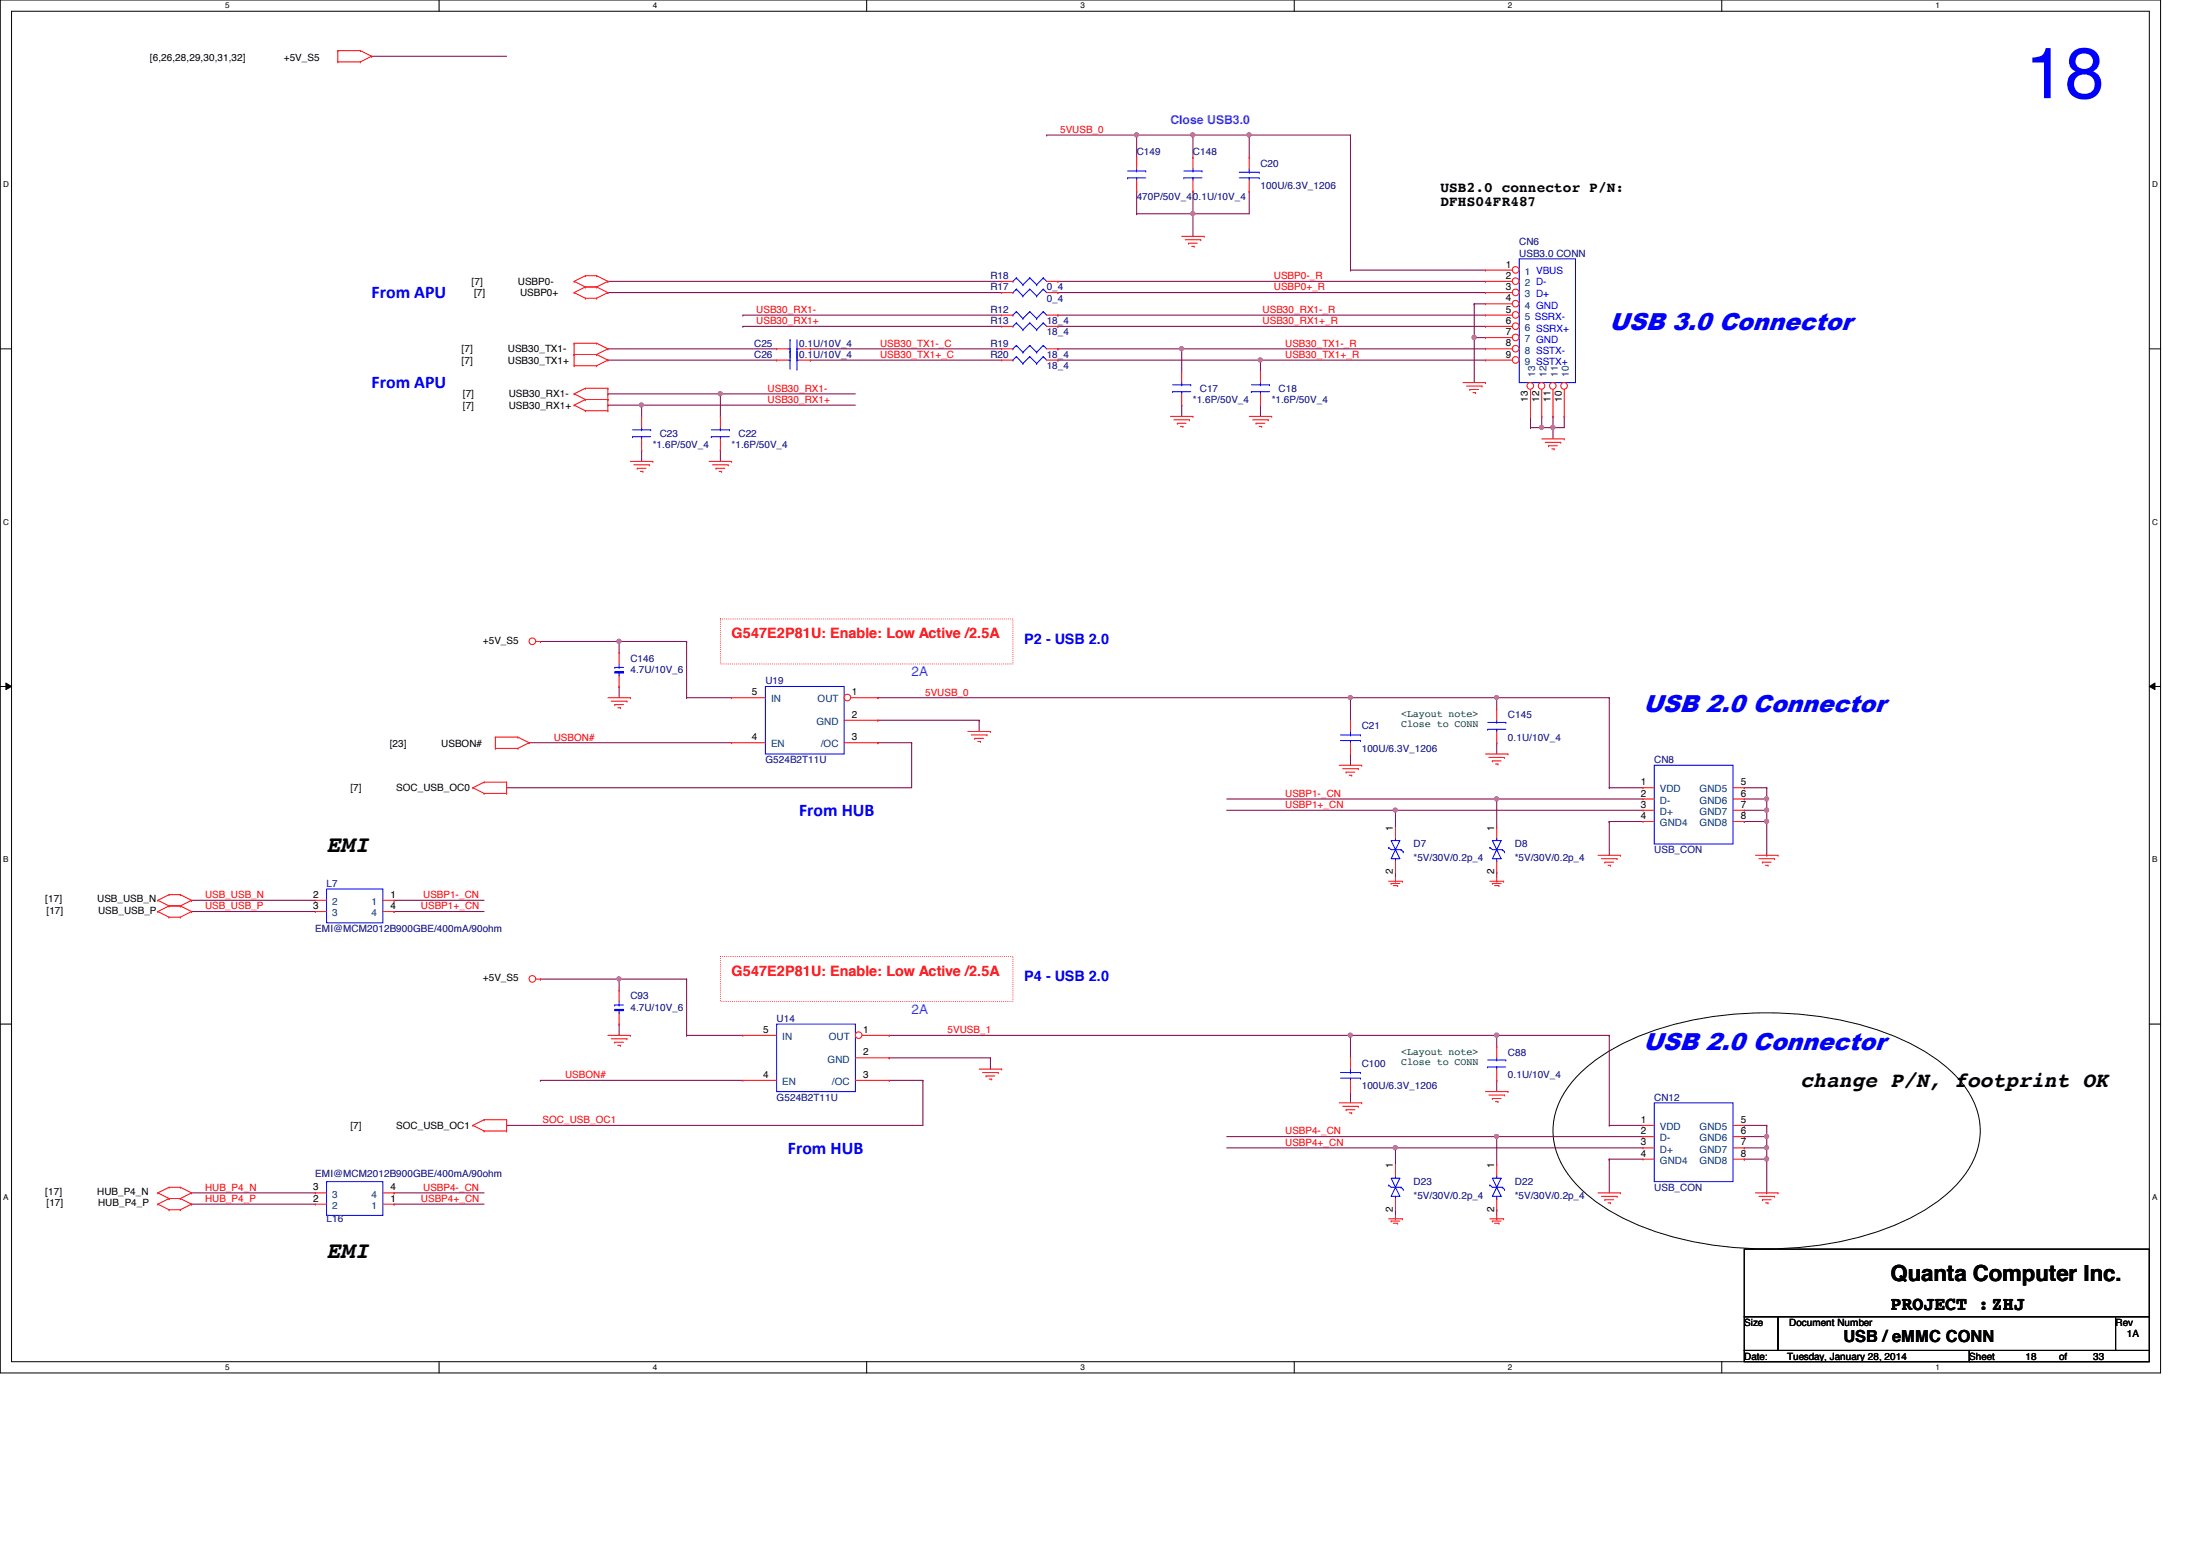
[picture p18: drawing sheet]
<svg xmlns="http://www.w3.org/2000/svg" width="297mm" height="210mm" viewBox="0 0 297 210" stroke-linecap="round" stroke-linejoin="round" font-family="sans-serif">
<defs><g id="words">
<text font-size="9.7" fill="#00f" x="274.4" y="13.3">18</text>
<g font-size="3.4" fill="#00f">
<text x="218" y="44.7">USB 3.0 Connector</text>
<text x="222.5" y="96.5">USB 2.0 Connector</text>
<text x="222.5" y="142.2">USB 2.0 Connector</text>
</g>
<g font-size="3.2">
<text x="44.2" y="115.4">EMI</text>
<text x="44.2" y="170.3">EMI</text>
</g>
<text font-size="3" x="256.1" y="173.4">Quanta Computer Inc.</text>
<text font-size="2.9" x="243.9" y="147.2">change P/N, footprint OK</text>
<text font-size="2.6" x="256.1" y="177.4">PROJECT :ZHJ</text>
<g font-size="2.4" fill="#00f">
<text x="50.3" y="40.4">From APU</text>
<text x="50.3" y="52.6">From APU</text>
<text x="108.2" y="110.5">From HUB</text>
<text x="106.7" y="156.2">From HUB</text>
</g>
<text font-size="2.2" x="249.7" y="181.7">USB / eMMC CONN</text>
<g font-size="1.9">
<text x="195.1" y="26">USB2.0 connector P/N:</text>
<text x="195.1" y="27.9">DFHS04FR487</text>
</g>
<g font-size="1.9" fill="#f00">
<text x="99.1" y="86.4">G547E2P81U: Enable: Low Active /2.5A</text>
<text x="99.1" y="132.1">G547E2P81U: Enable: Low Active /2.5A</text>
</g>
<g font-size="1.9" fill="#00f">
<text x="138.7" y="87.2">P2 - USB 2.0</text>
<text x="138.7" y="132.9">P4 - USB 2.0</text>
</g>
<g font-size="1.8" fill="#0080ff">
<text x="123.5" y="91.6">2A</text>
<text x="123.5" y="137.3">2A</text>
</g>
<text font-size="1.7" fill="#8000ff" x="158.5" y="16.8">Close USB3.0</text>
<g font-size="1.4">
<text x="20.3" y="8.3">[6,26,28,29,30,31,32]</text>
<text x="38.4" y="8.3">+5V_S5</text>
<text x="63.9" y="38.6">[7]</text>
<text x="64.2" y="40.1">[7]</text>
<text x="70.1" y="38.6">USBP0-</text>
<text x="70.4" y="40.1">USBP0+</text>
<text x="204" y="36.2">1</text>
<text x="204" y="39.3">3</text>
<text x="204" y="37.8">2</text>
<text x="204" y="40.8">4</text>
<text x="62.5" y="47.7">[7]</text>
<text x="68.8" y="47.7">USB30_TX1-</text>
<text x="204" y="42.3">5</text>
<text x="204" y="43.9">6</text>
<text x="204" y="45.4">7</text>
<text x="204" y="46.9">8</text>
<text x="62.5" y="49.2">[7]</text>
<text x="62.7" y="53.8">[7]</text>
<text x="68.8" y="49.2">USB30_TX1+</text>
<text x="68.9" y="53.8">USB30_RX1-</text>
<text x="204" y="48.4">9</text>
<text x="62.7" y="55.3">[7]</text>
<text x="68.9" y="55.3">USB30_RX1+</text>
<text x="207" y="54.4" transform="rotate(-90 207 54.4)">13</text>
<text x="208.5" y="54.4" transform="rotate(-90 208.5 54.4)">12</text>
<text x="210" y="54.4" transform="rotate(-90 210 54.4)">11</text>
<text x="211.5" y="54.4" transform="rotate(-90 211.5 54.4)">10</text>
<text x="65.4" y="87.2">+5V_S5</text>
<text x="101.9" y="94.1">5</text>
<text x="115.4" y="94.1">1</text>
<text x="52.8" y="101.2">[23]</text>
<text x="59.8" y="101.2">USBON#</text>
<text x="101.9" y="100.2">4</text>
<text x="115.4" y="100.2">3</text>
<text x="115.4" y="97.2">2</text>
<text x="47.5" y="107.1">[7]</text>
<text x="53.7" y="107.1">SOC_USB_OC0</text>
<text x="222.2" y="106.3">1</text>
<text x="222.2" y="107.9">2</text>
<text x="235.8" y="106.3">5</text>
<text x="235.8" y="107.9">6</text>
<text x="188.7" y="112.5" transform="rotate(-90 188.7 112.5)">1</text>
<text x="202.4" y="112.5" transform="rotate(-90 202.4 112.5)">1</text>
<text x="222.2" y="109.4">3</text>
<text x="222.2" y="110.9">4</text>
<text x="235.8" y="109.4">7</text>
<text x="235.8" y="110.9">8</text>
<text x="188.7" y="118.4" transform="rotate(-90 188.7 118.4)">2</text>
<text x="202.4" y="118.4" transform="rotate(-90 202.4 118.4)">2</text>
<text x="6.1" y="122.2">[17]</text>
<text x="6.3" y="123.7">[17]</text>
<text x="13.2" y="122.2">USB_USB_N</text>
<text x="13.3" y="123.7">USB_USB_P</text>
<text x="42.4" y="123.1">3</text>
<text x="42.4" y="121.6">2</text>
<text x="52.9" y="121.6">1</text>
<text x="52.9" y="123.1">4</text>
<text x="65.4" y="132.9">+5V_S5</text>
<text x="103.4" y="139.9">5</text>
<text x="116.9" y="139.9">1</text>
<text x="116.9" y="142.9">2</text>
<text x="103.4" y="146">4</text>
<text x="116.9" y="146">3</text>
<text x="47.5" y="152.9">[7]</text>
<text x="53.7" y="152.9">SOC_USB_OC1</text>
<text x="222.2" y="152.1">1</text>
<text x="222.2" y="153.6">2</text>
<text x="222.2" y="155.1">3</text>
<text x="235.8" y="152.1">5</text>
<text x="235.8" y="153.6">6</text>
<text x="235.8" y="155.1">7</text>
<text x="6.1" y="161.8">[17]</text>
<text x="13.2" y="161.8">HUB_P4_N</text>
<text x="42.4" y="161.2">3</text>
<text x="52.9" y="161.2">4</text>
<text x="188.7" y="158.2" transform="rotate(-90 188.7 158.2)">1</text>
<text x="202.4" y="158.2" transform="rotate(-90 202.4 158.2)">1</text>
<text x="222.2" y="156.6">4</text>
<text x="235.8" y="156.6">8</text>
<text x="6.3" y="163.4">[17]</text>
<text x="13.3" y="163.4">HUB_P4_P</text>
<text x="42.4" y="162.7">2</text>
<text x="52.9" y="162.7">1</text>
<text x="188.7" y="164.1" transform="rotate(-90 188.7 164.1)">2</text>
<text x="202.4" y="164.1" transform="rotate(-90 202.4 164.1)">2</text>
<text x="236.3" y="179.5">Size</text>
<text x="242.4" y="179.5">Document Number</text>
<text x="286.6" y="179.5">Rev</text>
<text x="236.3" y="184.1">Date:</text>
<text x="242.1" y="184.1">Tuesday, January 28, 2014</text>
<text x="266.7" y="184.1">Sheet</text>
<text x="274.4" y="184.1">18</text>
<text x="278.9" y="184.1">of</text>
<text x="283.5" y="184.1">33</text>
<text x="288.1" y="181.1">1A</text>
</g>
<g font-size="1.4" fill="#f00">
<text x="143.6" y="18">5VUSB_0</text>
<text x="172.5" y="39.3">USBP0+_R</text>
<text x="172.5" y="37.8">USBP0-_R</text>
<text x="102.4" y="43.9">USB30_RX1+</text>
<text x="102.4" y="42.4">USB30_RX1-</text>
<text x="119.2" y="46.9">USB30_TX1-_C</text>
<text x="171" y="42.4">USB30_RX1-_R</text>
<text x="171" y="43.9">USB30_RX1+_R</text>
<text x="174.1" y="46.9">USB30_TX1-_R</text>
<text x="104" y="53">USB30_RX1-</text>
<text x="119.2" y="48.5">USB30_TX1+_C</text>
<text x="174.1" y="48.5">USB30_TX1+_R</text>
<text x="104" y="54.6">USB30_RX1+</text>
<text x="125.3" y="94.2">5VUSB_0</text>
<text x="75" y="100.3">USBON#</text>
<text x="174.1" y="107.9">USBP1-_CN</text>
<text x="174.1" y="109.4">USBP1+_CN</text>
<text x="27.8" y="121.6">USB_USB_N</text>
<text x="27.8" y="123.1">USB_USB_P</text>
<text x="57" y="123.1">USBP1+_CN</text>
<text x="57.3" y="121.6">USBP1-_CN</text>
<text x="128.4" y="139.9">5VUSB_1</text>
<text x="76.5" y="146">USBON#</text>
<text x="73.5" y="152.1">SOC_USB_OC1</text>
<text x="174.1" y="153.6">USBP4-_CN</text>
<text x="174.1" y="155.2">USBP4+_CN</text>
<text x="27.8" y="161.2">HUB_P4_N</text>
<text x="57.3" y="161.2">USBP4-_CN</text>
<text x="27.8" y="162.8">HUB_P4_P</text>
<text x="57" y="162.8">USBP4+_CN</text>
</g>
<g font-size="1.4" fill="#000080">
<text x="154" y="21">C149</text>
<text x="161.6" y="21">C148</text>
<text x="170.7" y="22.6">C20</text>
<text x="154" y="27.1">470P/50V_4</text>
<text x="161.6" y="27.1">0.1U/10V_4</text>
<text x="170.7" y="25.6">100U/6.3V_1206</text>
<text x="205.8" y="33.2">CN6</text>
<text x="205.8" y="34.8">USB3.0 CONN</text>
<text x="134.2" y="37.8">R18</text>
<text x="134.2" y="39.3">R17</text>
<text x="141.8" y="39.3">0_4</text>
<text x="141.8" y="40.9">0_4</text>
<text x="102.1" y="46.9">C25</text>
<text x="108.2" y="46.9">0.1U/10V_4</text>
<text x="134.2" y="42.4">R12</text>
<text x="134.2" y="43.9">R13</text>
<text x="134.2" y="46.9">R19</text>
<text x="141.8" y="43.9">18_4</text>
<text x="141.8" y="45.4">18_4</text>
<text x="102.1" y="48.5">C26</text>
<text x="108.2" y="48.5">0.1U/10V_4</text>
<text x="134.2" y="48.5">R20</text>
<text x="141.8" y="48.5">18_4</text>
<text x="141.8" y="50">18_4</text>
<text x="162.5" y="53">C17</text>
<text x="173.2" y="53">C18</text>
<text x="89.4" y="59.1">C23</text>
<text x="100" y="59.1">C22</text>
<text x="161.6" y="54.6">*1.6P/50V_4</text>
<text x="172.3" y="54.6">*1.6P/50V_4</text>
<text x="88.4" y="60.7">*1.6P/50V_4</text>
<text x="99.1" y="60.7">*1.6P/50V_4</text>
<text x="85.4" y="89.6">C146</text>
<text x="85.4" y="91.1">4.7U/10V_6</text>
<text x="103.7" y="92.7">U19</text>
<text x="184.4" y="98.8">C21</text>
<text x="184.4" y="101.8">100U/6.3V_1206</text>
<text x="204.3" y="97.2">C145</text>
<text x="204.3" y="100.3">0.1U/10V_4</text>
<text x="103.7" y="103.3">G524B2T11U</text>
<text x="224.1" y="103.3">CN8</text>
<text x="191.5" y="114.8">D7</text>
<text x="191.5" y="116.6">*5V/30V/0.2p_4</text>
<text x="205.2" y="114.8">D8</text>
<text x="205.2" y="116.6">*5V/30V/0.2p_4</text>
<text x="224.1" y="115.5">USB_CON</text>
<text x="44.2" y="120.1">L7</text>
<text x="42.7" y="126.2">EMI@MCM2012B900GBE/400mA/90ohm</text>
<text x="85.4" y="135.3">C93</text>
<text x="85.4" y="136.9">4.7U/10V_6</text>
<text x="105.2" y="138.4">U14</text>
<text x="204.3" y="143">C88</text>
<text x="105.2" y="149.1">G524B2T11U</text>
<text x="184.4" y="144.5">C100</text>
<text x="184.4" y="147.5">100U/6.3V_1206</text>
<text x="204.3" y="146">0.1U/10V_4</text>
<text x="224.1" y="149.1">CN12</text>
<text x="42.7" y="159.4">EMI@MCM2012B900GBE/400mA/90ohm</text>
<text x="191.5" y="160.5">D23</text>
<text x="205.2" y="160.5">D22</text>
<text x="224.1" y="161.2">USB_CON</text>
<text x="44.2" y="165.5">L16</text>
<text x="191.5" y="162.3">*5V/30V/0.2p_4</text>
<text x="205.2" y="162.3">*5V/30V/0.2p_4</text>
</g>
<g font-size="1.4" fill="#004080">
<text x="206.5" y="37.2">1 VBUS</text>
<text x="206.5" y="40.3">3 D+</text>
<text x="206.5" y="38.7">2 D-</text>
<text x="206.5" y="41.8">4 GND</text>
<text x="206.5" y="43.3">5 SSRX-</text>
<text x="206.5" y="44.8">6 SSRX+</text>
<text x="206.5" y="46.4">7 GND</text>
<text x="206.5" y="47.9">8 SSTX-</text>
<text x="206.5" y="49.4">9 SSTX+</text>
<text x="207.9" y="51.1" transform="rotate(-90 207.9 51.1)">13</text>
<text x="209.5" y="51.1" transform="rotate(-90 209.5 51.1)">12</text>
<text x="211" y="51.1" transform="rotate(-90 211 51.1)">11</text>
<text x="212.5" y="51.1" transform="rotate(-90 212.5 51.1)">10</text>
<text x="104.4" y="95.1">IN</text>
<text x="110.7" y="95.1">OUT</text>
<text x="104.4" y="101.2">EN</text>
<text x="110.6" y="98.2">GND</text>
<text x="111.2" y="101.2">/OC</text>
<text x="224.8" y="107.3">VDD</text>
<text x="230.2" y="107.3">GND5</text>
<text x="224.8" y="108.8">D-</text>
<text x="224.8" y="110.4">D+</text>
<text x="224.8" y="111.9">GND4</text>
<text x="230.2" y="108.8">GND6</text>
<text x="230.2" y="110.4">GND7</text>
<text x="230.2" y="111.9">GND8</text>
<text x="45" y="124.1">3</text>
<text x="45" y="122.6">2</text>
<text x="50.3" y="122.6">1</text>
<text x="50.3" y="124.1">4</text>
<text x="106" y="140.8">IN</text>
<text x="112.1" y="143.9">GND</text>
<text x="112.3" y="140.8">OUT</text>
<text x="106" y="146.9">EN</text>
<text x="112.7" y="146.9">/OC</text>
<text x="224.8" y="153">VDD</text>
<text x="224.8" y="154.6">D-</text>
<text x="230.2" y="153">GND5</text>
<text x="230.2" y="154.6">GND6</text>
<text x="224.8" y="156.1">D+</text>
<text x="224.8" y="157.6">GND4</text>
<text x="230.2" y="156.1">GND7</text>
<text x="230.2" y="157.6">GND8</text>
<text x="45" y="162.2">3</text>
<text x="45" y="163.7">2</text>
<text x="50.3" y="163.7">1</text>
<text x="50.3" y="162.2">4</text>
</g>
<g font-size="1.4" fill="#008000">
<text x="189.8" y="97.2">&lt;Layout note&gt;</text>
<text x="189.8" y="98.5">Close to CONN</text>
<text x="189.8" y="142.9">&lt;Layout note&gt;</text>
<text x="189.8" y="144.2">Close to CONN</text>
</g>
<g font-size="1.1">
<text x="30.5" y="1.1">5</text>
<text x="88.4" y="1.1">4</text>
<text x="146.3" y="1.1">3</text>
<text x="204.3" y="1.1">2</text>
<text x="262.2" y="1.1">1</text>
<text x=".4" y="25.4">D</text>
<text x="291.5" y="25.4">D</text>
<text x=".4" y="71.1">C</text>
<text x="291.5" y="71.1">C</text>
<text x=".4" y="116.8">B</text>
<text x="291.5" y="116.8">B</text>
<text x=".4" y="162.5">A</text>
<text x="291.5" y="162.5">A</text>
<text x="30.5" y="185.5">5</text>
<text x="88.4" y="185.5">4</text>
<text x="146.3" y="185.5">3</text>
<text x="204.3" y="185.5">2</text>
<text x="262.2" y="185.5">1</text>
</g>
</g></defs>
<path d="M0 0h292.6v185.9h-292.6zM1.6 1.5h289.5v182.9h-289.5z" fill="none" stroke="#000" stroke-width=".14"/>
<g fill="#fff">
<path d="M30.5 .2h.6v1.2h-.6z"/>
<path d="M30.5 184.6h.6v1.2h-.6z"/>
</g>
<path d="M59.5 0v1.5M59.5 184.4v1.5" fill="none" stroke="#000" stroke-width=".14"/>
<g fill="#fff">
<path d="M88.4 .2h.6v1.2h-.6z"/>
<path d="M88.4 184.6h.6v1.2h-.6z"/>
</g>
<path d="M117.4 0v1.5M117.4 184.4v1.5" fill="none" stroke="#000" stroke-width=".14"/>
<g fill="#fff">
<path d="M146.3 .2h.6v1.2h-.6z"/>
<path d="M146.3 184.6h.6v1.2h-.6z"/>
</g>
<path d="M175.3 0v1.5M175.3 184.4v1.5" fill="none" stroke="#000" stroke-width=".14"/>
<g fill="#fff">
<path d="M204.3 .2h.5v1.2h-.5z"/>
<path d="M204.3 184.6h.5v1.2h-.5z"/>
</g>
<path d="M233.2 0v1.5M233.2 184.4v1.5" fill="none" stroke="#000" stroke-width=".14"/>
<g fill="#fff">
<path d="M262.2 .2h.6v1.2h-.6z"/>
<path d="M262.2 184.6h.6v1.2h-.6z"/>
<path d="M.4 24.4h.8v1.2h-.8z"/>
<path d="M291.5 24.4h.8v1.2h-.8z"/>
<path d="M.4 70.1h.8v1.2h-.8z"/>
<path d="M291.5 70.1h.8v1.2h-.8z"/>
</g>
<path d="M0 47.2h1.6M291.1 47.2h1.5" fill="none" stroke="#000" stroke-width=".14"/>
<g fill="#fff">
<path d="M.4 115.8h.7v1.2h-.7z"/>
<path d="M291.5 115.8h.7v1.2h-.7z"/>
</g>
<path d="M0 93h1.6M.8 92.5l.8 .5-.8 .4zM291.1 93l.8-.5v.9zM291.1 93h1.5" fill="none" stroke="#000" stroke-width=".14"/>
<path d="M.8 92.5l.8 .5-.8 .4zM291.1 93l.8-.5v.9z" fill="#000"/>
<g fill="#fff">
<path d="M.4 161.5h.7v1.2h-.7z"/>
<path d="M291.5 161.5h.7v1.2h-.7z"/>
</g>
<path d="M0 138.7h1.6M291.1 138.7h1.5M213.9 145.4a29.1 29.1 0 0 1 13.6-6.9 49.9 49.9 0 0 1 27.7 1.3 24.6 24.6 0 0 1 10.5 6.8 9.7 9.7 0 0 1 0 13 23.5 23.5 0 0 1-10.5 6.9 49.2 49.2 0 0 1-31.9 0 24.6 24.6 0 0 1-10.4-6.9 9.7 9.7 0 0 1 0-13z" fill="none" stroke="#000" stroke-width=".14"/>
<path d="M97.6 83.8h39.6v6.1h-39.6zM97.6 129.5h39.6v6.1h-39.6z" fill="none" stroke="#f00" stroke-width=".14" stroke-dasharray="0 .3"/>
<path d="M160.1 47.2h.1M160.1 47.2h41.1M199.7 41.1h.1M199.7 41.1v4.6M210.4 57.9h.1M210.4 57.9v1.5M210.4 57.9h1.5" fill="none" stroke="#800040" stroke-width=".14"/>
<circle cx="210.3" cy="57.9" r=".29" fill="#f0f"/>
<circle cx="210.3" cy="57.9" r=".29" fill="none" stroke="#f0f" stroke-width=".14"/>
<path d="M199.7 45.7h.1M199.7 45.7v6.1" fill="none" stroke="#800040" stroke-width=".14"/>
<circle cx="199.7" cy="45.7" r=".29" fill="#f0f"/>
<circle cx="199.7" cy="45.7" r=".29" fill="none" stroke="#f0f" stroke-width=".14"/>
<g fill="none" stroke="#800040" stroke-width=".14">
<path d="M182.9 36.6h.1M182.9 36.6h18.3M143.3 42.7h.1M143.3 42.7h57.9M170.7 48.8h30.5M170.7 48.8h.1M199.7 41.1h.1M199.7 45.7h.1M199.7 41.1h1.5M199.7 45.7h1.5M207.3 56.4h.1M207.3 57.9h.1"/>
<path d="M207.3 56.4v1.5M208.8 56.4h.1M208.8 56.4v1.5h-1.5"/>
</g>
<circle cx="208.8" cy="57.9" r=".29" fill="#f0f"/>
<circle cx="208.8" cy="57.9" r=".29" fill="none" stroke="#f0f" stroke-width=".14"/>
<g fill="none" stroke="#800040" stroke-width=".14">
<path d="M82.3 38.1h.1M82.3 39.6h.1M82.3 38.1h53.4M82.3 39.6h53.4M143.3 38.1h.1M143.3 39.6h.1M143.3 38.1h57.9M143.3 39.6h57.9M143.3 44.2h.1M143.3 44.2h57.9M160.1 47.2h.1M160.1 54.9h.1"/>
<path d="M160.1 47.2v3.1M160.1 54.9v1.5M170.7 48.8h.1M170.7 54.9h.1M170.7 48.8v1.5M170.7 54.9v1.5M208.8 57.9h.1M210.4 56.4h.1M210.4 56.4v1.5h-1.6M211.9 56.4h.1M211.9 56.4v1.5M83.9 86.9h9.1"/>
<path d="M83.9 86.9h.1M93 86.9h.1M93 86.9v7.6M166.2 108.2h56.3M202.7 108.2h.1"/>
</g>
<circle cx="202.7" cy="108.2" r=".29" fill="#f0f"/>
<circle cx="202.7" cy="108.2" r=".29" fill="none" stroke="#f0f" stroke-width=".14"/>
<path d="M166.2 109.7h56.3M189 109.7h.1M218 111.3h.1M218 111.3v4.5" fill="none" stroke="#800040" stroke-width=".14"/>
<circle cx="189" cy="109.7" r=".29" fill="#f0f"/>
<circle cx="189" cy="109.7" r=".29" fill="none" stroke="#f0f" stroke-width=".14"/>
<path d="M182.9 94.5h.1M182.9 94.5v3M182.9 94.5h19.8M202.7 94.5h.1M202.7 94.5v1.5M202.7 100.6h.1M202.7 100.6v1.5M218 111.3h4.5M218 111.3h.1" fill="none" stroke="#800040" stroke-width=".14"/>
<circle cx="202.7" cy="94.5" r=".29" fill="#f0f"/>
<circle cx="202.7" cy="94.5" r=".29" fill="none" stroke="#f0f" stroke-width=".14"/>
<path d="M83.9 86.9h.1M83.9 93h.1M83.9 86.9v1.5M83.9 93v1.5M218 94.5h.1M218 94.5v12.2M118.9 100.6h4.6M118.9 100.6h.1M218 106.7h4.5M218 106.7h.1M236.3 111.3h.1M236.3 111.3h3" fill="none" stroke="#800040" stroke-width=".14"/>
<circle cx="239.3" cy="111.2" r=".29" fill="#f0f"/>
<circle cx="239.3" cy="111.2" r=".29" fill="none" stroke="#f0f" stroke-width=".14"/>
<path d="M236.3 106.7h.1M236.3 108.2h.1M236.3 106.7h3M239.3 111.3h.1M239.3 106.7h.1M239.3 106.7v1.5h-3M239.3 109.7v1.6" fill="none" stroke="#800040" stroke-width=".14"/>
<circle cx="239.3" cy="108.2" r=".29" fill="#f0f"/>
<circle cx="239.3" cy="108.2" r=".29" fill="none" stroke="#f0f" stroke-width=".14"/>
<path d="M236.3 109.7h.1M236.3 109.7h3" fill="none" stroke="#800040" stroke-width=".14"/>
<circle cx="239.3" cy="109.7" r=".29" fill="#f0f"/>
<circle cx="239.3" cy="109.7" r=".29" fill="none" stroke="#f0f" stroke-width=".14"/>
<path d="M73.2 86.9h.1M73.2 86.9h10.7M182.9 102.1h.1M182.9 102.1v1.5M189 109.7h.1M189 109.7v2.3" fill="none" stroke="#800040" stroke-width=".14"/>
<circle cx="83.8" cy="86.8" r=".29" fill="#f0f"/>
<circle cx="83.8" cy="86.8" r=".29" fill="none" stroke="#f0f" stroke-width=".14"/>
<g fill="none" stroke="#800040" stroke-width=".14">
<path d="M143.3 48.8h.1M143.3 48.8h27.4M93 94.5h6.1M93 94.5h.1M202.7 94.5h.1M202.7 94.5h15.3M71.7 100.6h27.4M71.7 100.6h.1M189 118.1h.1M189 118.1v.8M202.7 108.2h.1M202.7 118.1h.1"/>
<path d="M202.7 108.2v3.8M202.7 118.1v.8M239.3 109.7h.1M239.3 108.2v1.5"/>
</g>
<circle cx="170.7" cy="48.7" r=".29" fill="#f0f"/>
<circle cx="170.7" cy="48.7" r=".29" fill="none" stroke="#f0f" stroke-width=".14"/>
<path d="M82.3 48.8h.1M82.3 48.8h22.9M109.8 48.8h.1M109.8 48.8h25.9M143.3 47.2h16.8M143.3 47.2h.1" fill="none" stroke="#800040" stroke-width=".14"/>
<circle cx="160" cy="47.2" r=".29" fill="#f0f"/>
<circle cx="160" cy="47.2" r=".29" fill="none" stroke="#f0f" stroke-width=".14"/>
<g fill="none" stroke="#800040" stroke-width=".14">
<path d="M82.3 53.3h33.6M82.3 47.2h.1M82.3 53.3h.1M82.3 47.2h22.9M86.9 54.9h.1M86.9 54.9v1.5M97.6 53.3h.1M100.6 44.2h35.1M100.6 42.7h35.1M100.6 44.2h.1M100.6 42.7h.1M109.8 47.2h.1"/>
<path d="M109.8 47.2h25.9M86.9 61h.1M86.9 61v1.5M97.6 61h.1M97.6 61v1.5"/>
</g>
<circle cx="97.5" cy="53.3" r=".29" fill="#f0f"/>
<circle cx="97.5" cy="53.3" r=".29" fill="none" stroke="#f0f" stroke-width=".14"/>
<path d="M82.3 54.9h.1M82.3 54.9h33.6M86.9 54.9h.1M97.6 53.3h.1M97.6 53.3v3.1" fill="none" stroke="#800040" stroke-width=".14"/>
<circle cx="86.9" cy="54.8" r=".29" fill="#f0f"/>
<circle cx="86.9" cy="54.8" r=".29" fill="none" stroke="#f0f" stroke-width=".14"/>
<path d="M161.6 18.3h.1M161.6 18.3h7.6" fill="none" stroke="#800040" stroke-width=".14"/>
<circle cx="169.2" cy="18.3" r=".29" fill="#f0f"/>
<circle cx="169.2" cy="18.3" r=".29" fill="none" stroke="#f0f" stroke-width=".14"/>
<circle cx="161.6" cy="18.3" r=".29" fill="#f0f"/>
<circle cx="161.6" cy="18.3" r=".29" fill="none" stroke="#f0f" stroke-width=".14"/>
<g fill="none" stroke="#800040" stroke-width=".14">
<path d="M141.8 18.3h19.8M141.8 18.3h.1M154 18.3h.1M154 18.3v3M161.6 18.3h.1M161.6 18.3v3M169.2 18.3h13.7M169.2 18.3h.1M169.2 18.3v3M154 29h.1M154 25.9h.1M154 25.9v3.1"/>
<path d="M154 29h7.6M161.6 25.9h.1M161.6 29h.1M161.6 25.9v6.1M169.2 25.9h.1M169.2 25.9v3.1"/>
</g>
<circle cx="153.9" cy="18.3" r=".29" fill="#f0f"/>
<circle cx="153.9" cy="18.3" r=".29" fill="none" stroke="#f0f" stroke-width=".14"/>
<path d="M50.3 7.6h.1M50.3 7.6h18.3M182.9 18.3h.1M182.9 18.3v18.3M68.6 106.7h.1M123.5 100.6h.1M123.5 100.6v6.1h-54.9M120.4 140.2h62.5M120.4 140.2h.1" fill="none" stroke="#800040" stroke-width=".14"/>
<circle cx="182.9" cy="140.2" r=".29" fill="#f0f"/>
<circle cx="182.9" cy="140.2" r=".29" fill="none" stroke="#f0f" stroke-width=".14"/>
<path d="M83.9 132.6h9.1M83.9 132.6h.1M93 132.6h.1M93 132.6v7.6M166.2 153.9h56.3M202.7 153.9h.1" fill="none" stroke="#800040" stroke-width=".14"/>
<circle cx="202.7" cy="153.9" r=".29" fill="#f0f"/>
<circle cx="202.7" cy="153.9" r=".29" fill="none" stroke="#f0f" stroke-width=".14"/>
<path d="M166.2 155.4h56.3M189 155.4h.1M218 157h.1M218 157v4.5" fill="none" stroke="#800040" stroke-width=".14"/>
<circle cx="189" cy="155.4" r=".29" fill="#f0f"/>
<circle cx="189" cy="155.4" r=".29" fill="none" stroke="#f0f" stroke-width=".14"/>
<path d="M182.9 140.2h.1M182.9 140.2v3.1M202.7 146.3h.1M202.7 140.2h.1M202.7 140.2v1.5M202.7 146.3v1.5M218 157h4.5M218 157h.1" fill="none" stroke="#800040" stroke-width=".14"/>
<circle cx="202.7" cy="140.2" r=".29" fill="#f0f"/>
<circle cx="202.7" cy="140.2" r=".29" fill="none" stroke="#f0f" stroke-width=".14"/>
<g fill="none" stroke="#800040" stroke-width=".14">
<path d="M83.9 132.6h.1M83.9 138.7h.1M83.9 132.6v1.5M83.9 138.7v1.5M120.4 146.3h4.6M120.4 146.3h.1M182.9 140.2h.1M182.9 140.2h19.8M218 152.4h4.5M218 152.4h.1M218 140.2h.1M218 140.2v12.2"/>
<path d="M236.3 157h.1M236.3 157h3"/>
</g>
<circle cx="239.3" cy="156.9" r=".29" fill="#f0f"/>
<circle cx="239.3" cy="156.9" r=".29" fill="none" stroke="#f0f" stroke-width=".14"/>
<path d="M236.3 152.4h.1M236.3 152.4h3M239.3 157h.1M239.3 152.4h.1M239.3 152.4v1.5M239.3 155.4v1.6" fill="none" stroke="#800040" stroke-width=".14"/>
<circle cx="239.3" cy="153.9" r=".29" fill="#f0f"/>
<circle cx="239.3" cy="153.9" r=".29" fill="none" stroke="#f0f" stroke-width=".14"/>
<path d="M236.3 153.9h.1M236.3 155.4h.1M236.3 153.9h3M236.3 155.4h3" fill="none" stroke="#800040" stroke-width=".14"/>
<circle cx="239.3" cy="155.4" r=".29" fill="#f0f"/>
<circle cx="239.3" cy="155.4" r=".29" fill="none" stroke="#f0f" stroke-width=".14"/>
<path d="M73.2 132.6h.1M73.2 132.6h10.7M182.9 147.8h.1M182.9 147.8v1.6M189 155.4h.1M189 155.4v2.3" fill="none" stroke="#800040" stroke-width=".14"/>
<circle cx="83.8" cy="132.6" r=".29" fill="#f0f"/>
<circle cx="83.8" cy="132.6" r=".29" fill="none" stroke="#f0f" stroke-width=".14"/>
<g fill="none" stroke="#800040" stroke-width=".14">
<path d="M161.6 29h.1M161.6 29h7.6M239.3 115.8h.1M239.3 111.3v4.5M25.9 121.9h.1M25.9 123.4h.1M25.9 121.9h16.8M25.9 123.4h16.8M53.4 121.9h.1M53.4 123.4h.1M53.4 121.9h12.2M53.4 123.4h12.2"/>
<path d="M68.6 152.4h.1M73.2 146.3h.1M73.2 146.3h27.4M93 140.2h.1M93 140.2h7.6M125 146.3h.1M125 146.3v6.1h-56.4M202.7 153.9h.1M202.7 140.2h.1M202.7 153.9v3.8M202.7 140.2h15.3M239.3 155.4h.1"/>
<path d="M239.3 153.9v1.5M239.3 157v4.5M25.9 161.5h.1M25.9 163.1h.1M25.9 161.5h16.8M25.9 163.1h16.8M53.4 161.5h.1M53.4 163.1h.1M53.4 161.5h12.2M53.4 163.1h12.2M189 163.8h.1M189 163.8v.8"/>
<path d="M202.7 163.8h.1M202.7 163.8v.8M239.3 161.5h.1"/>
</g>
<circle cx="161.6" cy="28.9" r=".29" fill="#f0f"/>
<circle cx="161.6" cy="28.9" r=".29" fill="none" stroke="#f0f" stroke-width=".14"/>
<path d="M118.9 94.5h64M118.9 94.5h.1" fill="none" stroke="#800040" stroke-width=".14"/>
<circle cx="182.9" cy="94.5" r=".29" fill="#f0f"/>
<circle cx="182.9" cy="94.5" r=".29" fill="none" stroke="#f0f" stroke-width=".14"/>
<path d="M118.9 97.5h.1M118.9 97.5h13.7M132.6 97.5h.1M132.6 97.5v1.6M120.4 143.3h13.8M120.4 143.3h.1M134.2 143.3h.1M134.2 143.3v1.5" fill="none" stroke="#800040" stroke-width=".14"/>
<g fill="none" stroke="#f00" stroke-width=".14">
<path d="M45.8 8.4h3M45.8 8.4h.1M45.8 6.9h.1M45.8 6.9v1.5M45.8 6.9h3M48.8 8.4h.1M48.8 6.9h.1M48.8 6.9l1.5 .7M50.3 7.6h.1M50.3 7.6l-1.5 .8M77.8 39.6h.1M77.8 38.1h.1"/>
<path d="M77.8 39.6l1.5 .8M77.8 38.1l1.5 .8M79.3 38.9h.1M79.3 37.3h.1M79.3 38.9h1.5M79.3 38.9l-1.5 .7M79.3 37.3l-1.5 .8M79.3 37.3h1.5M80.8 38.9l1.5 .7M80.8 37.3l1.5 .8M80.8 38.9h.1M80.8 37.3h.1"/>
<path d="M82.3 39.6h.1M82.3 38.1h.1M82.3 39.6l-1.5 .8M82.3 38.1l-1.5 .8M160.1 32h3M160.5 32.5h2.1M161 32.9h1.2M161 32.9h.1M161.4 33.4h.4M161.8 33.4h.1M162.6 32.5h.1M163.1 32h.1"/>
<path d="M77.8 53.3l1.5 .8M77.8 54.9l1.5 .7M77.8 48h3M77.8 49.5h3M77.8 49.5h.1M77.8 48h.1M77.8 46.5h.1M77.8 53.3h.1M77.8 54.9h.1M77.8 46.5v3M77.8 46.5h3M79.3 54.1h3"/>
<path d="M79.3 55.6h3M79.3 40.4h.1M79.3 52.6h.1M79.3 54.1h.1M79.3 55.6h.1M79.3 40.4h1.5M79.3 52.6h3M79.3 52.6l-1.5 .7M79.3 54.1l-1.5 .8M80.8 40.4h.1M80.8 48h.1M80.8 49.5h.1"/>
<path d="M80.8 46.5h.1M80.8 48l1.5 .8M80.8 46.5l1.5 .7M82.3 48.8h.1M82.3 47.2h.1M82.3 52.6h.1M82.3 54.1h.1M82.3 55.6h.1M82.3 48.8l-1.5 .7M82.3 47.2l-1.5 .8M82.3 52.6v3M158.5 56.4h3.1"/>
<path d="M159 56.9h2.1M159.5 57.3h.1M159.5 57.3h1.2M159.9 57.7h.3M160.2 57.7h.1M161.1 56.9h.1M161.6 56.4h.1M169.2 56.4h3.1M169.7 56.9h2.1M170.1 57.3h.1M170.1 57.3h1.2M170.6 57.7h.3"/>
<path d="M170.9 57.7h.1M171.8 56.9h.1M172.3 56.4h.1M198.2 51.8h3M198.6 52.3h2.1M199.1 52.7h1.2M199.1 52.7h.1M199.5 53.2h.4M199.9 53.2h.1M200.7 52.3h.1M201.2 51.8h.1M208.8 59.4h3.1"/>
<path d="M209.3 59.9h2.1M211.4 59.9h.1M211.9 59.4h.1M85.4 62.5h3M85.8 62.9h2.2M86.3 63.4h.1M86.3 63.4h1.2M86.7 63.8h.4M87.1 63.8h.1M88 62.9h.1M88.4 62.5h.1M96.1 62.5h3"/>
<path d="M96.5 62.9h2.1M97 63.4h1.2M97 63.4h.1M97.4 63.8h.3M97.7 63.8h.1M98.6 62.9h.1M99.1 62.5h.1M209.8 60.4h1.1M209.8 60.4h.1M210.2 60.8h.3M210.5 60.8h.1M67.1 99.8h.1"/>
<path d="M67.1 99.8v1.5M67.1 99.8h3M70.1 99.8h.1M70.1 99.8l1.6 .8M72.6 86.9h.6M73.2 86.9h.1M82.3 94.5h3.1M82.8 95h2.1M83.3 95.4h.1M83.3 95.4h1.2M83.7 95.8h.3M84 95.8h.1"/>
<path d="M84.9 95h.1M85.4 94.5h.1M131.1 99.1h3.1M131.6 99.5h2.1M132 100h.1M132 100h1.2M133.7 99.5h.1M134.2 99.1h.1M64 106.7h.1M64 106.7l1.6 .7M65.6 105.9l-1.6 .8M65.6 107.4h3"/>
<path d="M65.6 105.9h.1M65.6 107.4h.1M65.6 105.9h3M67.1 101.3h3M67.1 101.3h.1M68.6 105.9h.1M68.6 107.4h.1M68.6 105.9v1.5M70.1 101.3h.1M71.7 100.6h.1M71.7 100.6l-1.6 .7M132.5 100.4h.3"/>
<path d="M132.8 100.4h.1M181.4 103.6h3M181.9 104.1h2.1M182.3 104.6h.1M182.3 104.6h1.2M182.7 105h.4M183.1 105h.1M184 104.1h.1M184.4 103.6h.1M188.1 119.3h1.8M188.4 119.6h1.2M188.4 119.6h.1"/>
<path d="M188.7 119.9h.6M189 119.3h.1M189 118.9v.4M189.3 119.9h.1M189.9 119.3h.1M201.2 102.1h3.1M201.7 102.6h2.1M201.8 119.3h1.9M202.1 103h1.2M202.1 119.6h1.2M202.1 103h.1M202.1 119.6h.1"/>
<path d="M202.4 119.9h.6M202.6 103.5h.3M202.7 119.3h.1M202.7 118.9v.4M202.9 103.5h.1M203 119.9h.1M203.7 119.3h.1M203.8 102.6h.1M204.3 102.1h.1M216.4 115.8h3.1M216.9 116.3h2.1M217.4 116.8h1.2"/>
<path d="M217.4 116.8h.1M217.8 117.2h.3M218.1 117.2h.1M219 116.3h.1M219.5 115.8h.1M237.8 115.8h3M238.2 116.3h2.2M238.7 116.8h1.2M238.7 116.8h.1M239.1 117.2h.4M239.5 117.2h.1M240.4 116.3h.1"/>
<path d="M240.8 115.8h.1M21.4 123.4l1.5 .8M21.4 121.9l1.5 .8M21.4 123.4h.1M21.4 121.9h.1M22.9 124.2h1.5M22.9 122.7h1.5M22.9 124.2h.1M22.9 122.7h.1M22.9 121.2h.1M22.9 121.2h1.5M22.9 122.7l-1.5 .7"/>
<path d="M22.9 121.2l-1.5 .7M24.4 124.2h.1M24.4 122.7h.1M24.4 121.2h.1M24.4 122.7l1.5 .7M24.4 121.2l1.5 .7M25.9 123.4h.1M25.9 121.9h.1M25.9 123.4l-1.5 .8M25.9 121.9l-1.5 .8M72.6 132.6h.6M73.2 132.6h.1"/>
<path d="M64 152.4h.1M64 152.4l1.6 .8M65.6 151.6l-1.6 .8M65.6 153.2h3M65.6 151.6h.1M65.6 153.2h.1M65.6 151.6h3M68.6 151.6h.1M68.6 153.2h.1M68.6 151.6v1.6M82.3 140.2h3.1M82.8 140.7h2.1"/>
<path d="M83.3 141.1h.1M83.3 141.1h1.2M83.7 141.6h.3M84 141.6h.1M84.9 140.7h.1M85.4 140.2h.1M132.6 144.8h3.1M133.1 145.2h2.1M133.6 145.7h.1M133.6 145.7h1.1M134 146.1h.3M134.3 146.1h.1"/>
<path d="M135.2 145.2h.1M135.7 144.8h.1M181.4 149.4h3M181.9 149.8h2.1M182.3 150.3h.1M182.3 150.3h1.2M182.7 150.7h.4M183.1 150.7h.1M184 149.8h.1M184.4 149.4h.1M201.2 147.8h3.1M201.7 148.3h2.1"/>
<path d="M202.1 148.8h1.2M202.1 148.8h.1M202.6 149.2h.3M202.9 149.2h.1M203.8 148.3h.1M204.3 147.8h.1M21.4 163.1l1.5 .7M21.4 161.5l1.5 .8M21.4 163.1h.1M21.4 161.5h.1M22.9 163.8h1.5M22.9 162.3h1.5"/>
<path d="M22.9 163.8h.1M22.9 162.3h.1M22.9 160.8h.1M22.9 160.8h1.5M22.9 162.3l-1.5 .8M22.9 160.8l-1.5 .7M24.4 163.8h.1M24.4 162.3h.1M24.4 160.8h.1M24.4 162.3l1.5 .8M24.4 160.8l1.5 .7M25.9 163.1h.1"/>
<path d="M25.9 161.5h.1M25.9 163.1l-1.5 .7M25.9 161.5l-1.5 .8M188.1 165.1h1.8M188.4 165.4h1.2M188.4 165.4h.1M188.7 165.7h.6M189 165.1h.1M189 164.6v.5M189.3 165.7h.1M189.9 165.1h.1M201.8 165.1h1.9"/>
<path d="M202.1 165.4h1.2M202.1 165.4h.1M202.4 165.7h.6M202.7 165.1h.1M202.7 164.6v.5M203 165.7h.1M203.7 165.1h.1M216.4 161.5h3.1M216.9 162h2.1M217.4 162.5h1.2M217.4 162.5h.1M217.8 162.9h.3"/>
<path d="M218.1 162.9h.1M219 162h.1M219.5 161.5h.1M237.8 161.5h3M238.2 162h2.2M238.7 162.5h1.2M238.7 162.5h.1M239.1 162.9h.4M239.5 162.9h.1M240.4 162h.1M240.8 161.5h.1"/>
<circle cx="72.1" cy="86.8" r=".45"/>
<circle cx="72.1" cy="132.6" r=".45"/>
</g>
<path d="M236.3 169.2h54.8v9.1h-54.8zM236.3 178.3h4.5v4.6h-4.5zM240.8 178.3h45.8v4.6h-45.8zM286.6 178.3h4.5v4.6h-4.5zM236.3 182.9h30.4v1.5h-30.4zM266.7 182.9h24.4v1.5h-24.4z" fill="none" stroke="#000" stroke-width=".14"/>
<path d="M83.3 90.4h.1M83.3 90.4h1.2M83.9 90.4h.1M83.9 91.4h.1M83.9 89.9v.5M83.9 91.1v.3" fill="none" stroke="#00f" stroke-width=".14"/>
<path d="M83.3 91h1.2v.1h-1.2z" fill-rule="evenodd" fill="#00f"/>
<g fill="none" stroke="#00f" stroke-width=".14">
<path d="M83.3 91h1.2v.1h-1.2zM44.2 120.4h7.7v4.6h-7.7zM83.3 136.1h.1M83.3 136.1h1.2M83.9 136.1h.1M83.9 137.2h.1M83.9 135.6v.5M83.9 136.9v.3M188.4 159.6h1.2l-.6 1.2zM189 159.3h.1M189 159.3v.3M188.1 160.5h.1"/>
<path d="M188.1 160.5l.3 .3h1.4M189 160.8l.6 1.2h-1.2zM189 162.3h.1M189 162v.3M189.8 160.8h.1M189.8 160.8l.3 .3M190.1 161.1h.1"/>
</g>
<g fill="none" stroke="#f00" stroke-width=".14">
<path d="M83.9 93h.1M83.9 88.4h.1M83.9 88.4v1.5M83.9 91.4v1.6M42.7 123.4h.1M42.7 121.9h.1M42.7 121.9h1.5M42.7 123.4h1.5M51.9 121.9h1.5M51.9 123.4h1.5M53.4 121.9h.1M53.4 123.4h.1"/>
<path d="M189 157.7h.1M189 157.7v1.6M189 163.8h.1M189 162.3v1.5"/>
</g>
<path d="M83.3 136.7h1.2v.2h-1.2z" fill-rule="evenodd" fill="#00f"/>
<g fill="none" stroke="#00f" stroke-width=".14">
<path d="M160.4 24.1h2.4M160.4 24.1h.1M160.4 23.2h2.4M161.6 24.1h.1M161.6 23.2h.1M161.6 22.9v.3M161.6 24.1v.3M162.8 23.2h.1M167.8 24.1h2.8M167.8 23.3h2.8M169.2 24.1h.1M169.2 23.3h.1"/>
<path d="M169.2 22.9v.4M169.2 24.1v.3M170.6 23.3h.1M170.6 24.1h.1M85.7 59.1h2.4M85.7 59.1h.1M85.7 58.2h2.4M86.9 58.2h.1M86.9 59.1h.1M86.9 57.9v.3M86.9 59.1v.3M88.1 58.2h.1"/>
<path d="M96.3 59.1h2.5M96.3 59.1h.1M96.3 58.2h2.5M97.6 58.2h.1M97.6 59.1h.1M97.6 57.9v.3M97.6 59.1v.3M98.8 58.2h.1M106.7 47.2h.3M107 47.2h.1M107 46h.1M107 46v2.5"/>
<path d="M107.9 48.5h.1M107.9 47.2h.1M107.9 46v2.5M107.9 47.2h.3M137.2 42.7h.1M137.2 44.2h.1M137.7 42.2l.9 .9M137.7 43.7l.9 1M137.7 42.2h.1M137.7 43.7h.1M137.7 42.2l-.5 .5M137.7 43.7l-.5 .5"/>
<path d="M138.6 43.1h.1M138.6 44.7h.1M139.5 42.2l.9 .9M139.5 43.7l.9 1M139.5 42.2h.1M139.5 43.7h.1M139.5 42.2l-.9 .9M139.5 43.7l-.9 1M140.4 43.1h.1M140.4 44.7h.1M141.3 42.2l.5 .5M141.3 43.7l.5 .5"/>
<path d="M141.3 42.2h.1M141.3 43.7h.1M141.3 42.2l-.9 .9M141.3 43.7l-.9 1M201.8 114.8h.1M201.8 114.8l.3 .3h1.4M202.1 113.8h1.2l-.6 1.3zM202.7 115.1l.6 1.2h-1.2zM202.7 116.6h.1M202.7 113.5h.1M202.7 113.5v.3M202.7 116.3v.3"/>
<path d="M203.5 115.1h.1M203.5 115.1l.3 .3M203.8 115.4h.1M83.3 136.7h1.2v.2h-1.2zM105.2 138.7h10.7v9.1h-10.7z"/>
</g>
<g fill="none" stroke="#f00" stroke-width=".14">
<path d="M161.6 25.9h.1M161.6 21.3h.1M161.6 21.3v1.6M161.6 24.4v1.5M169.2 25.9h.1M169.2 21.3h.1M169.2 21.3v1.6M169.2 24.4v1.5M86.9 56.4h.1M86.9 56.4v1.5M86.9 59.4v1.6M97.6 56.4h.1"/>
<path d="M97.6 56.4v1.5M97.6 59.4v1.6M105.2 47.2h.1M105.2 47.2h1.5M108.2 47.2h1.6M109.8 47.2h.1M135.7 42.7h.1M135.7 44.2h.1M135.7 42.7h1.5M135.7 44.2h1.5M141.8 42.7h1.5M141.8 44.2h1.5"/>
<path d="M143.3 42.7h.1M143.3 44.2h.1M86.9 61h.1M97.6 61h.1M202.7 112h.1M202.7 118.1h.1M202.7 112v1.5M202.7 116.6v1.5M83.9 138.7h.1M83.9 134.1h.1M83.9 134.1v1.5M83.9 137.2v1.5"/>
<path d="M100.6 146.3h4.6M100.6 140.2h4.6M100.6 146.3h.1M100.6 140.2h.1M115.9 146.3h4.5M120.4 146.3h.1"/>
</g>
<circle cx="116.3" cy="140.2" r=".45" fill="#fff"/>
<g fill="none" stroke="#f00" stroke-width=".14">
<path d="M135.7 47.2h.1M135.7 47.2h1.5M141.8 47.2h1.5M143.3 47.2h.1M99.1 94.5h4.6M99.1 94.5h.1M99.1 100.6h4.6M99.1 100.6h.1M114.3 100.6h4.6M118.9 100.6h.1M222.5 106.7h.1M222.5 108.2h.1"/>
<path d="M222.5 109.7h.1M222.5 111.3h.1M222.5 106.7h1.6M222.5 108.2h1.6M222.5 109.7h1.6M222.5 111.3h1.6M234.7 106.7h1.6M234.7 108.2h1.6M234.7 109.7h1.6M234.7 111.3h1.6M236.3 106.7h.1M236.3 108.2h.1"/>
<path d="M236.3 109.7h.1M236.3 111.3h.1M115.9 143.3h4.5M116.8 140.2h3.6M120.4 140.2h.1M120.4 143.3h.1"/>
<circle cx="116.3" cy="140.2" r=".45"/>
</g>
<g fill="none" stroke="#00f" stroke-width=".14">
<path d="M137.2 47.2h.1M137.7 46.8l.9 .9M137.7 46.8h.1M137.7 46.8l-.5 .4M138.6 47.7h.1M139.5 46.8l.9 .9M139.5 46.8h.1M139.5 46.8l-.9 .9M140.4 47.7h.1M141.3 46.8l.5 .4M141.3 46.8h.1M141.3 46.8l-.9 .9"/>
<path d="M103.7 93h10.6v9.1h-10.6zM224.1 103.6h10.6v10.7h-10.6z"/>
</g>
<circle cx="114.8" cy="94.5" r=".45" fill="#fff"/>
<g fill="none" stroke="#f00" stroke-width=".14">
<path d="M160.1 50.3h.1M160.1 54.9h.1M160.1 50.3v1.5M160.1 53.3v1.6M114.3 97.5h4.6M115.3 94.5h3.6M118.9 94.5h.1M118.9 97.5h.1"/>
<circle cx="114.8" cy="94.5" r=".45"/>
</g>
<path d="M205.8 35.1h7.6v16.7h-7.6zM158.8 53h2.5M158.8 53h.1M158.8 52.1h2.5M160.1 52.1h.1M160.1 53h.1M160.1 51.8v.3M160.1 53v.3M161.3 52.1h.1" fill="none" stroke="#00f" stroke-width=".14"/>
<circle cx="205.3" cy="36.5" r=".45" fill="#fff"/>
<g fill="none" stroke="#f00" stroke-width=".14">
<path d="M201.2 36.6h.1M201.2 36.6h3.6"/>
<circle cx="205.3" cy="36.5" r=".45"/>
</g>
<circle cx="205.3" cy="39.6" r=".45" fill="#fff"/>
<g fill="none" stroke="#f00" stroke-width=".14">
<path d="M201.2 39.6h.1M201.2 39.6h3.6"/>
<circle cx="205.3" cy="39.6" r=".45"/>
</g>
<circle cx="205.3" cy="38.1" r=".45" fill="#fff"/>
<g fill="none" stroke="#f00" stroke-width=".14">
<path d="M201.2 38.1h.1M201.2 38.1h3.6"/>
<circle cx="205.3" cy="38.1" r=".45"/>
</g>
<circle cx="205.3" cy="41.1" r=".45" fill="#fff"/>
<g fill="none" stroke="#f00" stroke-width=".14">
<path d="M201.2 41.1h.1M201.2 41.1h3.6"/>
<circle cx="205.3" cy="41.1" r=".45"/>
</g>
<circle cx="205.3" cy="42.6" r=".45" fill="#fff"/>
<g fill="none" stroke="#f00" stroke-width=".14">
<path d="M201.2 42.7h.1M201.2 42.7h3.6"/>
<circle cx="205.3" cy="42.6" r=".45"/>
</g>
<circle cx="205.3" cy="44.2" r=".45" fill="#fff"/>
<g fill="none" stroke="#f00" stroke-width=".14">
<path d="M201.2 44.2h.1M201.2 44.2h3.6"/>
<circle cx="205.3" cy="44.2" r=".45"/>
</g>
<circle cx="205.3" cy="45.7" r=".45" fill="#fff"/>
<g fill="none" stroke="#f00" stroke-width=".14">
<path d="M201.2 45.7h.1M201.2 45.7h3.6"/>
<circle cx="205.3" cy="45.7" r=".45"/>
</g>
<circle cx="205.3" cy="47.2" r=".45" fill="#fff"/>
<g fill="none" stroke="#f00" stroke-width=".14">
<path d="M201.2 47.2h.1M201.2 47.2h3.6"/>
<circle cx="205.3" cy="47.2" r=".45"/>
</g>
<circle cx="205.3" cy="48.7" r=".45" fill="#fff"/>
<g fill="none" stroke="#f00" stroke-width=".14">
<path d="M201.2 48.8h.1M201.2 48.8h3.6"/>
<circle cx="205.3" cy="48.7" r=".45"/>
</g>
<circle cx="210.3" cy="52.3" r=".45" fill="#fff"/>
<g fill="none" stroke="#f00" stroke-width=".14">
<path d="M210.4 56.4h.1M210.4 52.7v3.7"/>
<circle cx="210.3" cy="52.3" r=".45"/>
</g>
<circle cx="211.8" cy="52.3" r=".45" fill="#fff"/>
<g fill="none" stroke="#f00" stroke-width=".14">
<path d="M211.9 56.4h.1M211.9 52.7v3.7"/>
<circle cx="211.8" cy="52.3" r=".45"/>
</g>
<circle cx="207.3" cy="52.3" r=".45" fill="#fff"/>
<g fill="none" stroke="#f00" stroke-width=".14">
<path d="M207.3 56.4h.1M207.3 52.7v3.7"/>
<circle cx="207.3" cy="52.3" r=".45"/>
</g>
<circle cx="208.8" cy="52.3" r=".45" fill="#fff"/>
<g fill="none" stroke="#f00" stroke-width=".14">
<path d="M135.7 38.1h.1M135.7 39.6h.1M135.7 38.1h1.5M135.7 39.6h1.5M141.8 38.1h1.5M141.8 39.6h1.5M143.3 38.1h.1M143.3 39.6h.1M154 25.9h.1M154 21.3h.1M154 21.3v1.6M154 24.4v1.5"/>
<path d="M105.2 48.8h.1M105.2 48.8h1.5M108.2 48.8h1.6M109.8 48.8h.1M135.7 48.8h.1M135.7 48.8h1.5M141.8 48.8h1.5M143.3 48.8h.1M170.7 50.3h.1M170.7 54.9h.1M170.7 50.3v1.5M170.7 53.3v1.6"/>
<path d="M208.8 56.4h.1M208.8 52.7v3.7M182.9 97.5h.1M182.9 97.5v1.6M202.7 96h.1M202.7 96v1.5M202.7 99.1v1.5M182.9 102.1h.1M182.9 100.6v1.5M189 112h.1M189 118.1h.1M189 112v1.5"/>
<path d="M189 116.6v1.5M202.7 100.6h.1M182.9 147.8h.1M182.9 143.3h.1M182.9 143.3v1.5M182.9 146.3v1.5M202.7 157.7h.1M202.7 141.7h.1M202.7 146.3h.1M202.7 141.7v1.6M202.7 144.8v1.5M202.7 157.7v1.6"/>
<path d="M222.5 152.4h.1M222.5 153.9h.1M222.5 155.4h.1M222.5 157h.1M222.5 152.4h1.6M222.5 153.9h1.6M222.5 155.4h1.6M222.5 157h1.6M234.7 152.4h1.6M234.7 153.9h1.6M234.7 155.4h1.6M234.7 157h1.6"/>
<path d="M236.3 152.4h.1M236.3 153.9h.1M236.3 155.4h.1M236.3 157h.1M42.7 161.5h.1M42.7 163.1h.1M42.7 163.1h1.5M42.7 161.5h1.5M51.9 163.1h1.5M51.9 161.5h1.5M53.4 163.1h.1M53.4 161.5h.1"/>
<path d="M202.7 163.8h.1M202.7 162.3v1.5"/>
<circle cx="208.8" cy="52.3" r=".45"/>
</g>
<g fill="none" stroke="#00f" stroke-width=".14">
<path d="M137.2 38.1h.1M137.2 39.6h.1M137.7 37.6l.9 1M137.7 39.2l.9 .9M137.7 37.6h.1M137.7 39.2h.1M137.7 37.6l-.5 .5M137.7 39.2l-.5 .4M138.6 38.6h.1M139.5 37.6l.9 1M139.5 39.2l.9 .9M139.5 37.6h.1"/>
<path d="M139.5 39.2h.1M139.5 37.6l-.9 1M139.5 39.2l-.9 .9M140.4 38.6h.1M141.3 37.6l.5 .5M141.3 39.2l.5 .4M141.3 37.6h.1M141.3 39.2h.1M141.3 37.6l-.9 1M141.3 39.2l-.9 .9M152.7 24.1h2.5M152.7 24.1h.1"/>
<path d="M152.7 23.2h2.5M154 24.1h.1M154 23.2h.1M154 22.9v.3M154 24.1v.3M155.2 23.2h.1M106.7 48.8h.3M107 48.8h.1M107 47.5h.1M107 47.5v2.5M107.9 50h.1M107.9 48.8h.1"/>
<path d="M107.9 47.5v2.5M107.9 48.8h.3M137.2 48.8h.1M137.7 48.3l.9 .9M137.7 48.3h.1M137.7 48.3l-.5 .5M138.6 49.2h.1M138.6 40.1h.1M139.5 48.3l.9 .9M139.5 48.3h.1M139.5 48.3l-.9 .9M140.4 49.2h.1"/>
<path d="M140.4 40.1h.1M141.3 48.3l.5 .5M141.3 48.3h.1M141.3 48.3l-.9 .9M169.5 53h2.5M169.5 53h.1M169.5 52.1h2.5M170.7 52.1h.1M170.7 53h.1M170.7 51.8v.3M170.7 53v.3M172 52.1h.1"/>
<path d="M181.6 99.5h2.7M182.9 99.5h.1M182.9 99.1v.4M184.3 99.5h.1M201.5 98.8h2.5M201.5 98.8h.1M201.5 97.8h2.5M202.7 97.8h.1M202.7 98.8h.1M202.7 97.5v.3M202.7 98.8v.3M204 97.8h.1"/>
<path d="M181.6 100.3h2.7M182.9 100.3h.1M182.9 100.3v.3M184.3 100.3h.1M188.1 114.8h.1M188.1 114.8l.3 .3h1.4M188.4 113.8h1.2l-.6 1.3zM189 115.1l.6 1.2h-1.2zM189 116.6h.1M189 113.5h.1M189 113.5v.3M189 116.3v.3"/>
<path d="M189.8 115.1h.1M189.8 115.1l.3 .3M190.1 115.4h.1M181.6 145.2h2.7M181.6 146h2.7M182.9 146h.1M182.9 145.2h.1M182.9 144.8v.4M182.9 146v.3M184.3 145.2h.1M184.3 146h.1M201.5 144.5h2.5"/>
<path d="M201.5 144.5h.1M201.5 143.6h2.5M202.1 159.6h1.2l-.6 1.2zM202.7 159.3h.1M202.7 143.6h.1M202.7 144.5h.1M202.7 143.3v.3M202.7 144.5v.3M202.7 159.3v.3M204 143.6h.1M224.1 149.4h10.6v10.6h-10.6zM44.2 160h7.7v4.6h-7.7z"/>
<path d="M201.8 160.5h.1M201.8 160.5l.3 .3h1.4M202.7 160.8l.6 1.2h-1.2zM202.7 162.3h.1M202.7 162v.3M203.5 160.8h.1M203.5 160.8l.3 .3M203.8 161.1h.1"/>
</g>
<circle cx="210.3" cy="57.9" r=".29" fill="#f0f"/>
<circle cx="210.3" cy="57.9" r=".29" fill="none" stroke="#f0f" stroke-width=".14"/>
<circle cx="199.7" cy="45.7" r=".29" fill="#f0f"/>
<circle cx="199.7" cy="45.7" r=".29" fill="none" stroke="#f0f" stroke-width=".14"/>
<circle cx="208.8" cy="57.9" r=".29" fill="#f0f"/>
<circle cx="208.8" cy="57.9" r=".29" fill="none" stroke="#f0f" stroke-width=".14"/>
<circle cx="202.7" cy="108.2" r=".29" fill="#f0f"/>
<circle cx="202.7" cy="108.2" r=".29" fill="none" stroke="#f0f" stroke-width=".14"/>
<circle cx="189" cy="109.7" r=".29" fill="#f0f"/>
<circle cx="189" cy="109.7" r=".29" fill="none" stroke="#f0f" stroke-width=".14"/>
<circle cx="202.7" cy="94.5" r=".29" fill="#f0f"/>
<circle cx="202.7" cy="94.5" r=".29" fill="none" stroke="#f0f" stroke-width=".14"/>
<circle cx="239.3" cy="111.2" r=".29" fill="#f0f"/>
<circle cx="239.3" cy="111.2" r=".29" fill="none" stroke="#f0f" stroke-width=".14"/>
<circle cx="239.3" cy="108.2" r=".29" fill="#f0f"/>
<circle cx="239.3" cy="108.2" r=".29" fill="none" stroke="#f0f" stroke-width=".14"/>
<circle cx="239.3" cy="109.7" r=".29" fill="#f0f"/>
<circle cx="239.3" cy="109.7" r=".29" fill="none" stroke="#f0f" stroke-width=".14"/>
<circle cx="83.8" cy="86.8" r=".29" fill="#f0f"/>
<circle cx="83.8" cy="86.8" r=".29" fill="none" stroke="#f0f" stroke-width=".14"/>
<circle cx="170.7" cy="48.7" r=".29" fill="#f0f"/>
<circle cx="170.7" cy="48.7" r=".29" fill="none" stroke="#f0f" stroke-width=".14"/>
<circle cx="160" cy="47.2" r=".29" fill="#f0f"/>
<circle cx="160" cy="47.2" r=".29" fill="none" stroke="#f0f" stroke-width=".14"/>
<circle cx="97.5" cy="53.3" r=".29" fill="#f0f"/>
<circle cx="97.5" cy="53.3" r=".29" fill="none" stroke="#f0f" stroke-width=".14"/>
<circle cx="86.9" cy="54.8" r=".29" fill="#f0f"/>
<circle cx="86.9" cy="54.8" r=".29" fill="none" stroke="#f0f" stroke-width=".14"/>
<circle cx="169.2" cy="18.3" r=".29" fill="#f0f"/>
<circle cx="169.2" cy="18.3" r=".29" fill="none" stroke="#f0f" stroke-width=".14"/>
<circle cx="161.6" cy="18.3" r=".29" fill="#f0f"/>
<circle cx="161.6" cy="18.3" r=".29" fill="none" stroke="#f0f" stroke-width=".14"/>
<circle cx="153.9" cy="18.3" r=".29" fill="#f0f"/>
<circle cx="153.9" cy="18.3" r=".29" fill="none" stroke="#f0f" stroke-width=".14"/>
<circle cx="182.9" cy="140.2" r=".29" fill="#f0f"/>
<circle cx="182.9" cy="140.2" r=".29" fill="none" stroke="#f0f" stroke-width=".14"/>
<circle cx="202.7" cy="153.9" r=".29" fill="#f0f"/>
<circle cx="202.7" cy="153.9" r=".29" fill="none" stroke="#f0f" stroke-width=".14"/>
<circle cx="189" cy="155.4" r=".29" fill="#f0f"/>
<circle cx="189" cy="155.4" r=".29" fill="none" stroke="#f0f" stroke-width=".14"/>
<circle cx="202.7" cy="140.2" r=".29" fill="#f0f"/>
<circle cx="202.7" cy="140.2" r=".29" fill="none" stroke="#f0f" stroke-width=".14"/>
<circle cx="239.3" cy="156.9" r=".29" fill="#f0f"/>
<circle cx="239.3" cy="156.9" r=".29" fill="none" stroke="#f0f" stroke-width=".14"/>
<circle cx="239.3" cy="153.9" r=".29" fill="#f0f"/>
<circle cx="239.3" cy="153.9" r=".29" fill="none" stroke="#f0f" stroke-width=".14"/>
<circle cx="239.3" cy="155.4" r=".29" fill="#f0f"/>
<circle cx="239.3" cy="155.4" r=".29" fill="none" stroke="#f0f" stroke-width=".14"/>
<circle cx="83.8" cy="132.6" r=".29" fill="#f0f"/>
<circle cx="83.8" cy="132.6" r=".29" fill="none" stroke="#f0f" stroke-width=".14"/>
<circle cx="161.6" cy="28.9" r=".29" fill="#f0f"/>
<circle cx="161.6" cy="28.9" r=".29" fill="none" stroke="#f0f" stroke-width=".14"/>
<circle cx="182.9" cy="94.5" r=".29" fill="#f0f"/>
<circle cx="182.9" cy="94.5" r=".29" fill="none" stroke="#f0f" stroke-width=".14"/>
<use href="#words"/>
</svg>
